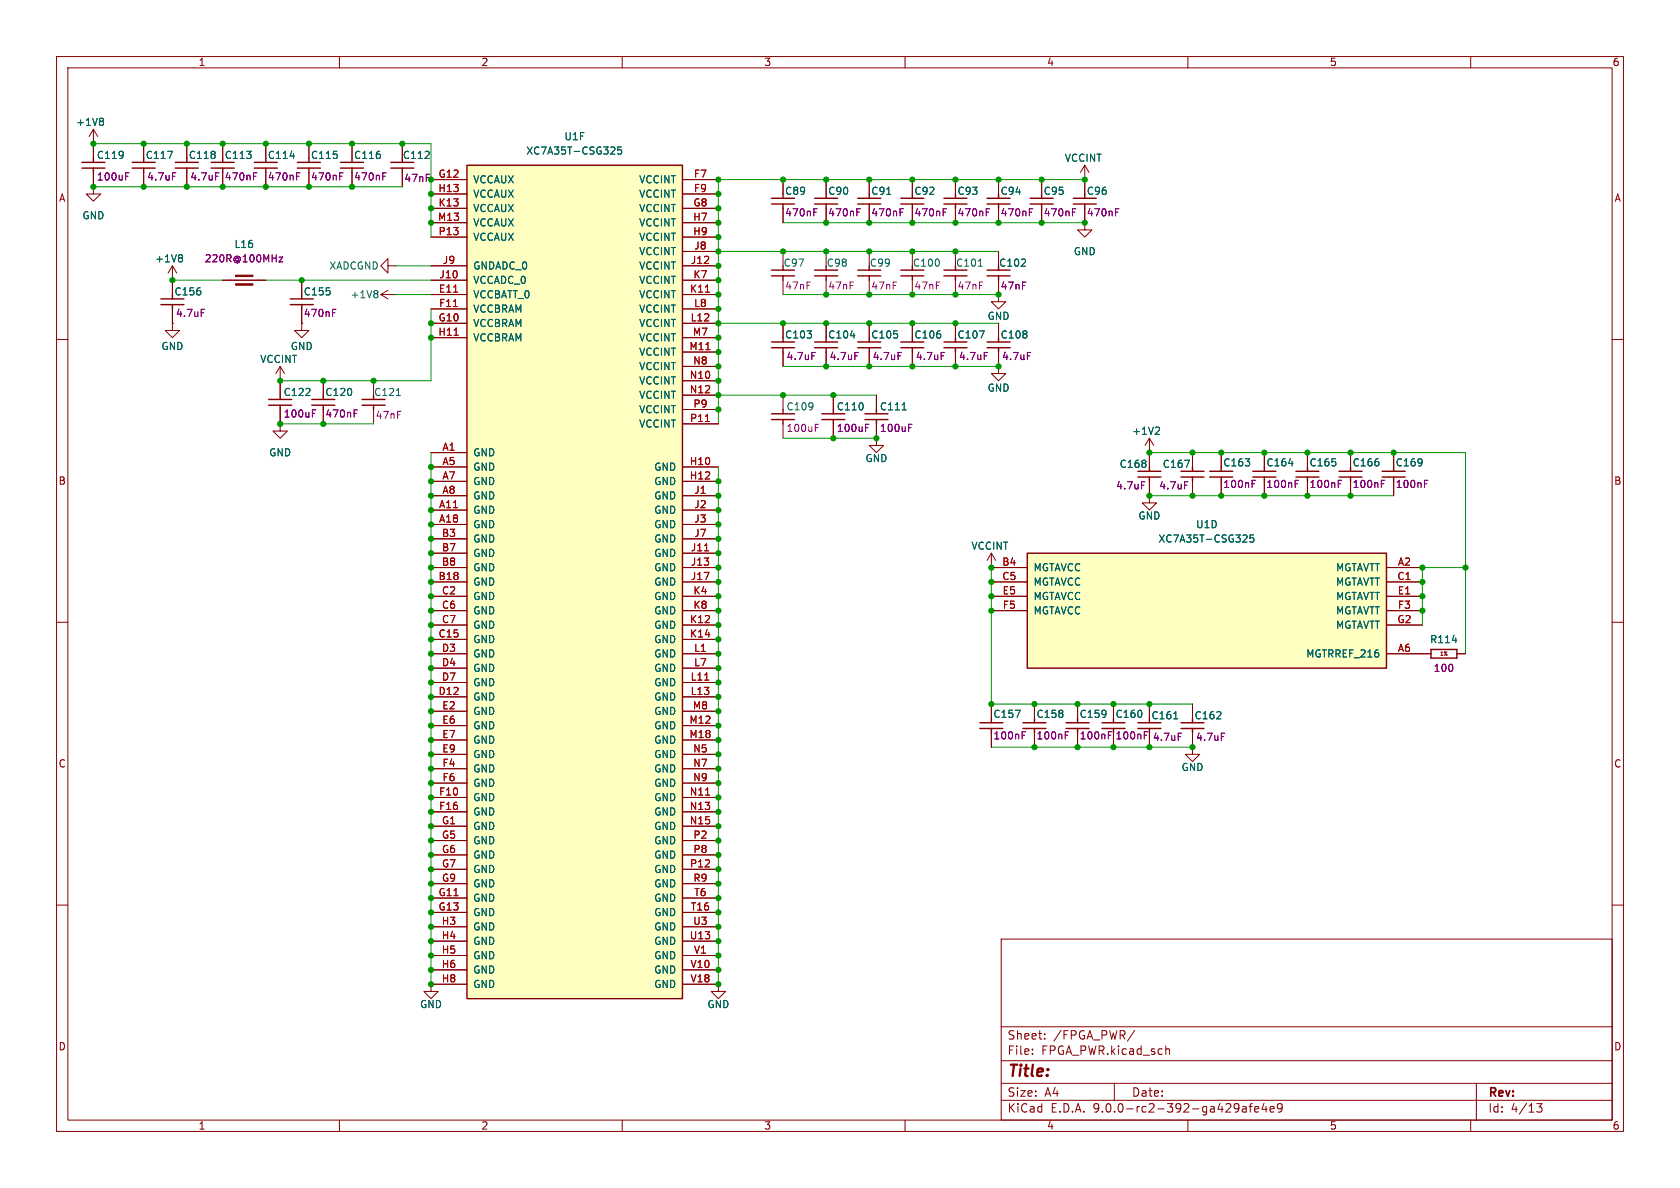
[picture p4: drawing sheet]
<svg xmlns="http://www.w3.org/2000/svg" width="297mm" height="210mm" viewBox="0 0 297 210" stroke-linecap="round" stroke-linejoin="round" font-family="sans-serif">
<defs><g id="words">
<text font-size="2.8" fill="#840000" x="178" y="190.9">Title:</text>
<g font-size="2.1" fill="#840000">
<text x="178" y="184">Sheet:</text>
<text x="186.2" y="184">/FPGA_PWR/</text>
<text x="178" y="186.7">File:</text>
<text x="184.1" y="186.7">FPGA_PWR.kicad_sch</text>
<text x="178" y="196.9">KiCad</text>
<text x="178" y="194.1">Size:</text>
<text x="184.7" y="194.1">A4</text>
<text x="185.7" y="196.9">E.D.A.</text>
<text x="193.3" y="196.9">9.0.0-rc2-392-ga429afe4e9</text>
<text x="200" y="194.1">Date:</text>
<text x="263" y="194.3">Rev:</text>
<text x="263" y="196.9">Id:</text>
<text x="267.1" y="196.9">4/13</text>
</g>
<g font-size="1.8" fill="#840000">
<text x="35" y="11.9">1</text>
<text x="85" y="11.9">2</text>
<text x="135" y="11.9">3</text>
<text x="185" y="11.9">4</text>
<text x="235" y="11.9">5</text>
<text x="285" y="11.9">6</text>
<text x="10.3" y="35.9">A</text>
<text x="285.3" y="35.9">A</text>
<text x="10.3" y="85.9">B</text>
<text x="285.3" y="85.9">B</text>
<text x="10.3" y="135.9">C</text>
<text x="285.3" y="135.9">C</text>
<text x="10.3" y="185.9">D</text>
<text x="285.3" y="185.9">D</text>
<text x="35" y="199.9">1</text>
<text x="85" y="199.9">2</text>
<text x="135" y="199.9">3</text>
<text x="185" y="199.9">4</text>
<text x="235" y="199.9">5</text>
<text x="285" y="199.9">6</text>
</g>
<g font-size="1.8" fill="#006464">
<text x="13.4" y="22.5">+1V8</text>
<text x="17" y="28.3">C119</text>
<text x="25.7" y="28.3">C117</text>
<text x="33.3" y="28.3">C118</text>
<text x="39.6" y="28.3">C113</text>
<text x="47.3" y="28.3">C114</text>
<text x="54.9" y="28.3">C115</text>
<text x="62.5" y="28.3">C116</text>
<text x="71.1" y="28.3">C112</text>
<text x="92.9" y="27.5">XC7A35T-CSG325</text>
<text x="99.7" y="25">U1F</text>
<text x="188.1" y="28.8">VCCINT</text>
<text x="83.6" y="32.6">VCCAUX</text>
<text x="83.6" y="35.2">VCCAUX</text>
<text x="112.9" y="32.6">VCCINT</text>
<text x="112.9" y="35.2">VCCINT</text>
<text x="138.7" y="34.6">C89</text>
<text x="146.3" y="34.6">C90</text>
<text x="153.9" y="34.6">C91</text>
<text x="161.6" y="34.6">C92</text>
<text x="169.2" y="34.6">C93</text>
<text x="176.8" y="34.6">C94</text>
<text x="184.4" y="34.6">C95</text>
<text x="192" y="34.6">C96</text>
<text x="14.5" y="39">GND</text>
<text x="83.6" y="37.7">VCCAUX</text>
<text x="83.6" y="40.2">VCCAUX</text>
<text x="112.9" y="37.7">VCCINT</text>
<text x="112.9" y="40.2">VCCINT</text>
<text x="27.3" y="46.6">+1V8</text>
<text x="41.4" y="44">L16</text>
<text x="58.1" y="47.9">XADCGND</text>
<text x="83.6" y="42.8">VCCAUX</text>
<text x="83.6" y="47.9">GNDADC_0</text>
<text x="112.9" y="42.8">VCCINT</text>
<text x="112.9" y="45.3">VCCINT</text>
<text x="112.9" y="47.9">VCCINT</text>
<text x="138.4" y="47.3">C97</text>
<text x="146.1" y="47.3">C98</text>
<text x="153.7" y="47.3">C99</text>
<text x="161.3" y="47.3">C100</text>
<text x="168.9" y="47.3">C101</text>
<text x="176.5" y="47.3">C102</text>
<text x="189.7" y="45.3">GND</text>
<text x="30.7" y="52.4">C156</text>
<text x="53.6" y="52.4">C155</text>
<text x="61.9" y="52.9">+1V8</text>
<text x="83.6" y="50.4">VCCADC_0</text>
<text x="83.6" y="52.9">VCCBATT_0</text>
<text x="112.9" y="50.4">VCCINT</text>
<text x="112.9" y="52.9">VCCINT</text>
<text x="83.6" y="55.5">VCCBRAM</text>
<text x="83.6" y="58">VCCBRAM</text>
<text x="112.9" y="55.5">VCCINT</text>
<text x="112.9" y="58">VCCINT</text>
<text x="174.5" y="56.7">GND</text>
<text x="28.4" y="62.1">GND</text>
<text x="45.9" y="64.4">VCCINT</text>
<text x="51.3" y="62.1">GND</text>
<text x="83.6" y="60.6">VCCBRAM</text>
<text x="112.9" y="60.6">VCCINT</text>
<text x="112.9" y="63.1">VCCINT</text>
<text x="112.9" y="65.6">VCCINT</text>
<text x="138.7" y="60">C103</text>
<text x="146.3" y="60">C104</text>
<text x="153.9" y="60">C105</text>
<text x="161.6" y="60">C106</text>
<text x="169.2" y="60">C107</text>
<text x="176.8" y="60">C108</text>
<text x="50" y="70.2">C122</text>
<text x="57.4" y="70.2">C120</text>
<text x="66" y="70.2">C121</text>
<text x="112.9" y="68.2">VCCINT</text>
<text x="112.9" y="70.7">VCCINT</text>
<text x="174.5" y="69.4">GND</text>
<text x="112.9" y="73.3">VCCINT</text>
<text x="112.9" y="75.8">VCCINT</text>
<text x="138.9" y="72.7">C109</text>
<text x="147.8" y="72.7">C110</text>
<text x="155.5" y="72.7">C111</text>
<text x="200.1" y="77.1">+1V2</text>
<text x="47.5" y="80.9">GND</text>
<text x="83.6" y="80.9">GND</text>
<text x="83.6" y="83.4">GND</text>
<text x="115.6" y="83.4">GND</text>
<text x="152.9" y="81.9">GND</text>
<text x="197.8" y="82.9">C168</text>
<text x="205.5" y="82.9">C167</text>
<text x="216.2" y="82.7">C163</text>
<text x="223.8" y="82.7">C164</text>
<text x="231.4" y="82.7">C165</text>
<text x="239" y="82.7">C166</text>
<text x="246.6" y="82.7">C169</text>
<text x="83.6" y="86">GND</text>
<text x="83.6" y="88.5">GND</text>
<text x="115.6" y="86">GND</text>
<text x="115.6" y="88.5">GND</text>
<text x="83.6" y="91">GND</text>
<text x="83.6" y="93.6">GND</text>
<text x="115.6" y="91">GND</text>
<text x="115.6" y="93.6">GND</text>
<text x="201.2" y="92">GND</text>
<text x="211.4" y="93.6">U1D</text>
<text x="83.6" y="96.1">GND</text>
<text x="83.6" y="98.7">GND</text>
<text x="83.6" y="101.2">GND</text>
<text x="115.6" y="96.1">GND</text>
<text x="115.6" y="98.7">GND</text>
<text x="115.6" y="101.2">GND</text>
<text x="171.6" y="97.4">VCCINT</text>
<text x="182.6" y="101.2">MGTAVCC</text>
<text x="204.7" y="96.1">XC7A35T-CSG325</text>
<text x="236.1" y="101.2">MGTAVTT</text>
<text x="83.6" y="103.7">GND</text>
<text x="83.6" y="106.3">GND</text>
<text x="115.6" y="103.7">GND</text>
<text x="115.6" y="106.3">GND</text>
<text x="182.6" y="103.7">MGTAVCC</text>
<text x="182.6" y="106.3">MGTAVCC</text>
<text x="236.1" y="103.7">MGTAVTT</text>
<text x="236.1" y="106.3">MGTAVTT</text>
<text x="83.6" y="108.8">GND</text>
<text x="83.6" y="111.4">GND</text>
<text x="83.6" y="113.9">GND</text>
<text x="115.6" y="108.8">GND</text>
<text x="115.6" y="111.4">GND</text>
<text x="115.6" y="113.9">GND</text>
<text x="182.6" y="108.8">MGTAVCC</text>
<text x="236.1" y="108.8">MGTAVTT</text>
<text x="236.1" y="111.4">MGTAVTT</text>
<text x="252.7" y="113.9">R114</text>
<text x="83.6" y="116.4">GND</text>
<text x="83.6" y="119">GND</text>
<text x="115.6" y="116.4">GND</text>
<text x="115.6" y="119">GND</text>
<text x="230.8" y="116.4">MGTRREF_216</text>
<text x="83.6" y="121.5">GND</text>
<text x="83.6" y="124.1">GND</text>
<text x="115.6" y="121.5">GND</text>
<text x="115.6" y="124.1">GND</text>
<text x="83.6" y="126.6">GND</text>
<text x="83.6" y="129.1">GND</text>
<text x="83.6" y="131.7">GND</text>
<text x="115.6" y="126.6">GND</text>
<text x="115.6" y="129.1">GND</text>
<text x="115.6" y="131.7">GND</text>
<text x="175.5" y="127.1">C157</text>
<text x="183.1" y="127.1">C158</text>
<text x="190.8" y="127.1">C159</text>
<text x="197.1" y="127.1">C160</text>
<text x="203.5" y="127.4">C161</text>
<text x="211.1" y="127.4">C162</text>
<text x="83.6" y="134.2">GND</text>
<text x="83.6" y="136.8">GND</text>
<text x="115.6" y="134.2">GND</text>
<text x="115.6" y="136.8">GND</text>
<text x="208.8" y="136.5">GND</text>
<text x="83.6" y="139.3">GND</text>
<text x="83.6" y="141.8">GND</text>
<text x="115.6" y="139.3">GND</text>
<text x="115.6" y="141.8">GND</text>
<text x="83.6" y="144.4">GND</text>
<text x="83.6" y="146.9">GND</text>
<text x="83.6" y="149.5">GND</text>
<text x="115.6" y="144.4">GND</text>
<text x="115.6" y="146.9">GND</text>
<text x="115.6" y="149.5">GND</text>
<text x="83.6" y="152">GND</text>
<text x="83.6" y="154.5">GND</text>
<text x="115.6" y="152">GND</text>
<text x="115.6" y="154.5">GND</text>
<text x="83.6" y="157.1">GND</text>
<text x="83.6" y="159.6">GND</text>
<text x="115.6" y="157.1">GND</text>
<text x="115.6" y="159.6">GND</text>
<text x="83.6" y="162.2">GND</text>
<text x="83.6" y="164.7">GND</text>
<text x="83.6" y="167.2">GND</text>
<text x="115.6" y="162.2">GND</text>
<text x="115.6" y="164.7">GND</text>
<text x="115.6" y="167.2">GND</text>
<text x="83.6" y="169.8">GND</text>
<text x="83.6" y="172.3">GND</text>
<text x="115.6" y="169.8">GND</text>
<text x="115.6" y="172.3">GND</text>
<text x="74.2" y="178.4">GND</text>
<text x="83.6" y="174.9">GND</text>
<text x="115.6" y="174.9">GND</text>
<text x="125" y="178.4">GND</text>
</g>
<g font-size="1.8" fill="#840084">
<text x="17" y="32.1">100uF</text>
<text x="25.9" y="32.1">4.7uF</text>
<text x="33.5" y="32.1">4.7uF</text>
<text x="39.6" y="32.1">470nF</text>
<text x="47.3" y="32.1">470nF</text>
<text x="54.9" y="32.1">470nF</text>
<text x="62.5" y="32.1">470nF</text>
<text x="71.4" y="32.4">47nF</text>
<text x="138.7" y="38.5">470nF</text>
<text x="146.3" y="38.5">470nF</text>
<text x="153.9" y="38.5">470nF</text>
<text x="161.6" y="38.5">470nF</text>
<text x="169.2" y="38.5">470nF</text>
<text x="176.8" y="38.5">470nF</text>
<text x="184.4" y="38.5">470nF</text>
<text x="192" y="38.5">470nF</text>
<text x="36.1" y="46.6">220R@100MHz</text>
<text x="138.7" y="51.4">47nF</text>
<text x="146.3" y="51.4">47nF</text>
<text x="153.9" y="51.4">47nF</text>
<text x="161.6" y="51.4">47nF</text>
<text x="169.2" y="51.4">47nF</text>
<text x="176.8" y="51.4">47nF</text>
<text x="31" y="56.2">4.7uF</text>
<text x="53.6" y="56.2">470nF</text>
<text x="138.9" y="63.9">4.7uF</text>
<text x="146.6" y="63.9">4.7uF</text>
<text x="154.2" y="63.9">4.7uF</text>
<text x="161.8" y="63.9">4.7uF</text>
<text x="169.4" y="63.9">4.7uF</text>
<text x="177" y="63.9">4.7uF</text>
<text x="50" y="74">100uF</text>
<text x="57.4" y="74">470nF</text>
<text x="66.3" y="74.3">47nF</text>
<text x="138.9" y="76.6">100uF</text>
<text x="147.8" y="76.6">100uF</text>
<text x="155.5" y="76.6">100uF</text>
<text x="197.2" y="86.7">4.7uF</text>
<text x="204.8" y="86.7">4.7uF</text>
<text x="216.2" y="86.5">100nF</text>
<text x="223.8" y="86.5">100nF</text>
<text x="231.4" y="86.5">100nF</text>
<text x="239" y="86.5">100nF</text>
<text x="246.6" y="86.5">100nF</text>
<text x="253.4" y="119">100</text>
<text x="175.5" y="130.9">100nF</text>
<text x="183.1" y="130.9">100nF</text>
<text x="190.8" y="130.9">100nF</text>
<text x="197.1" y="130.9">100nF</text>
<text x="203.7" y="131.2">4.7uF</text>
<text x="211.3" y="131.2">4.7uF</text>
</g>
<g font-size="1.8" fill="#a90000">
<text x="77.4" y="34">H13</text>
<text x="77.4" y="31.5">G12</text>
<text x="122.6" y="31.5">F7</text>
<text x="122.6" y="34">F9</text>
<text x="77.3" y="39.1">M13</text>
<text x="77.4" y="36.6">K13</text>
<text x="77.4" y="41.7">P13</text>
<text x="122.5" y="39.1">H7</text>
<text x="122.5" y="41.7">H9</text>
<text x="122.5" y="36.6">G8</text>
<text x="78.2" y="46.7">J9</text>
<text x="122" y="46.7">J12</text>
<text x="122.6" y="44.2">J8</text>
<text x="77.5" y="51.8">E11</text>
<text x="77.6" y="49.3">J10</text>
<text x="121.9" y="51.8">K11</text>
<text x="122.5" y="49.3">K7</text>
<text x="77.4" y="59.4">H11</text>
<text x="77.4" y="56.9">G10</text>
<text x="77.5" y="54.4">F11</text>
<text x="122" y="56.9">L12</text>
<text x="122.4" y="59.4">M7</text>
<text x="122.6" y="54.4">L8</text>
<text x="121.8" y="62">M11</text>
<text x="122.5" y="64.5">N8</text>
<text x="121.8" y="67.1">N10</text>
<text x="121.8" y="69.6">N12</text>
<text x="121.9" y="74.7">P11</text>
<text x="122.5" y="72.1">P9</text>
<text x="78.1" y="79.8">A1</text>
<text x="78.1" y="82.3">A5</text>
<text x="121.8" y="82.3">H10</text>
<text x="77.5" y="89.9">A11</text>
<text x="78.1" y="84.8">A7</text>
<text x="78.1" y="87.4">A8</text>
<text x="121.8" y="84.8">H12</text>
<text x="122.6" y="87.4">J1</text>
<text x="122.6" y="89.9">J2</text>
<text x="77.5" y="92.5">A18</text>
<text x="78" y="95">B3</text>
<text x="122.6" y="92.5">J3</text>
<text x="122.6" y="95">J7</text>
<text x="78" y="97.5">B7</text>
<text x="78" y="100.1">B8</text>
<text x="122" y="97.5">J11</text>
<text x="122" y="100.1">J13</text>
<text x="177.1" y="100.1">B4</text>
<text x="247" y="100.1">A2</text>
<text x="77.4" y="102.6">B18</text>
<text x="78" y="105.2">C2</text>
<text x="78" y="107.7">C6</text>
<text x="122" y="102.6">J17</text>
<text x="122.5" y="105.2">K4</text>
<text x="122.5" y="107.7">K8</text>
<text x="177.1" y="102.6">C5</text>
<text x="177.2" y="105.2">E5</text>
<text x="177.2" y="107.7">F5</text>
<text x="246.9" y="102.6">C1</text>
<text x="247" y="105.2">E1</text>
<text x="247" y="107.7">F3</text>
<text x="77.4" y="112.8">C15</text>
<text x="78" y="110.2">C7</text>
<text x="121.9" y="110.2">K12</text>
<text x="121.9" y="112.8">K14</text>
<text x="246.9" y="110.2">G2</text>
<text x="78" y="115.3">D3</text>
<text x="78" y="117.9">D4</text>
<text x="122.6" y="115.3">L1</text>
<text x="122.6" y="117.9">L7</text>
<text x="247" y="115.3">A6</text>
<text x="77.4" y="122.9">D12</text>
<text x="78" y="120.4">D7</text>
<text x="78.1" y="125.5">E2</text>
<text x="122" y="120.4">L11</text>
<text x="122" y="122.9">L13</text>
<text x="122.4" y="125.5">M8</text>
<text x="78.1" y="128">E6</text>
<text x="78.1" y="130.6">E7</text>
<text x="121.8" y="128">M12</text>
<text x="121.8" y="130.6">M18</text>
<text x="78.1" y="133.1">E9</text>
<text x="78.1" y="135.6">F4</text>
<text x="122.5" y="133.1">N5</text>
<text x="122.5" y="135.6">N7</text>
<text x="77.5" y="140.7">F10</text>
<text x="77.5" y="143.3">F16</text>
<text x="78.1" y="138.2">F6</text>
<text x="121.8" y="140.7">N11</text>
<text x="121.8" y="143.3">N13</text>
<text x="122.5" y="138.2">N9</text>
<text x="78" y="145.8">G1</text>
<text x="78" y="148.3">G5</text>
<text x="121.8" y="145.8">N15</text>
<text x="122.5" y="148.3">P2</text>
<text x="78" y="150.9">G6</text>
<text x="78" y="153.4">G7</text>
<text x="78" y="156">G9</text>
<text x="121.9" y="153.4">P12</text>
<text x="122.5" y="150.9">P8</text>
<text x="122.5" y="156">R9</text>
<text x="77.4" y="158.5">G11</text>
<text x="77.4" y="161">G13</text>
<text x="122" y="161">T16</text>
<text x="122.6" y="158.5">T6</text>
<text x="78" y="163.6">H3</text>
<text x="78" y="166.1">H4</text>
<text x="121.8" y="166.1">U13</text>
<text x="122.5" y="163.6">U3</text>
<text x="78" y="168.7">H5</text>
<text x="78" y="171.2">H6</text>
<text x="78" y="173.7">H8</text>
<text x="122" y="171.2">V10</text>
<text x="122" y="173.7">V18</text>
<text x="122.6" y="168.7">V1</text>
</g>
<text font-size=".9" fill="#840000" x="254.4" y="116.1">1%</text>
</g></defs>
<g fill="none" stroke="#840000" stroke-width=".18">
<path d="M10 10h277v190h-277zM12 12h273v186h-273zM60 10v2M110 10v2M160 10v2M210 10v2M260 10v2M153.7 31.8v2.5M153.7 36.8v2.6M161.3 31.8v2.5M161.3 36.8v2.6M153.7 44.5v2.5"/>
<path d="M153.7 49.5v2.6M161.3 44.5v2.5M161.3 49.5v2.6M168.9 44.5v2.5M168.9 49.5v2.6M176.5 52.1v1.2h1.3l-1.3 1.3-1.2-1.3h1.2M176.5 52.1h.1M176.5 44.5v2.5M176.5 49.5v2.6M10 60h2M285 60h2M203.2 87.6v1.3h1.3l-1.3 1.3-1.3-1.3h1.3"/>
<path d="M203.2 87.6h.1M203.2 80v2.6M203.2 85.1v2.5M215.9 80v2.6M215.9 85.1v2.5M10 110h2M285 110h2M10 160h2M177 166h108v32h-108zM285 160h2M60 198v2M110 198v2"/>
<path d="M160 198v2M177 194.5h108M177 191.5h108M177 187.5h108M177 181.5h108M182.5 186.3v.1M182.5 185.5v.1M184.7 183.6v.1M184.7 182.8v.1M197 191.5v3M200.6 182.1l-1.3 2M206.2 185.5h.5v.9"/>
<path d="M210 198v2M219.7 195.7h.5l.1 .9M220.3 196h-.5a.29 .29 0 0 0-.2 .3 .29 .29 0 0 0 .2 .3l.5-.1M220.8 195.6h.6M221.4 195.1l-.4 .2v1.3M221.8 196.1l.7-.1v-.3l-.5-.1-.2 .2 .1 .7h.6M223.5 195l-.4 1.1h.9M223.8 195.6v1M224.5 196.1l.7-.1v-.3l-.5-.1-.2 .2 .1 .7h.6M226.7 195.7l-.3 .3h-.3l-.3-.3 .2-.5 .4-.1 .2 .1a.99 .99 0 0 1-.4 1.4h-.2M260 198v2M261 191.5v6.5"/>
<path d="M271.7 195.1h.9l-.5 .6 .4 .1v.7l-.2 .1-.6-.1"/>
</g>
<g fill="none" stroke="#840000" stroke-width=".25">
<path d="M151.6 36.1h4.1M151.6 35.1h4.1M153.7 36.1v.7M159.3 36.1h4M159.3 35.1h4M161.3 36.1v.7M151.6 48.8h4.1M151.6 47.8h4.1M153.7 48.8v.7M159.3 48.8h4M159.3 47.8h4M161.3 48.8v.7"/>
<path d="M166.9 48.8h4M166.9 47.8h4M168.9 48.8v.7M174.5 48.8h4.1M174.5 47.8h4.1M176.5 48.8v.7M201.2 84.3h4M201.2 83.3h4M203.2 82.6v.7M203.2 84.3v.8M213.9 84.3h4M213.9 83.3h4"/>
<path d="M215.9 82.6v.7M215.9 84.3v.8"/>
</g>
<path d="M156.8 34.4h.7M173 47.1h.7" fill="none" stroke="#006464" stroke-width=".18"/>
<path d="M159.1 37.5h.4M159.1 36.9h.6M166.7 37.5h.5M166.7 36.9h.6M201.8 85.2h.6M221.3 85.5h.5M221.3 84.9h.6" fill="none" stroke="#840084" stroke-width=".18"/>
<path d="M181.6 97.8h63.5v20.3h-63.5z" fill="#ffffc2"/>
<g fill="none" stroke="#840000" stroke-width=".25">
<path d="M14.5 29.7h4M14.5 28.7h4M16.5 29.7v.8M23.4 29.7h4M23.4 28.7h4M25.4 29.7v.8M31 29.7h4.1M31 28.7h4.1M33 29.7v.8M37.3 29.7h4.1M37.3 28.7h4.1M39.4 29.7v.8"/>
<path d="M45 29.7h4M45 28.7h4M47 29.7v.8M60.2 29.7h4.1M60.2 28.7h4.1M62.2 29.7v.8M136.4 36.1h4.1M136.4 35.1h4.1M138.4 36.1v.7M144 36.1h4.1M144 35.1h4.1M146 36.1v.7"/>
<path d="M166.9 36.1h4M166.9 35.1h4M168.9 36.1v.7M174.5 36.1h4.1M174.5 35.1h4.1M176.5 36.1v.7M182.1 36.1h4.1M182.1 35.1h4.1M184.1 36.1v.7M189.7 36.1h4.1M189.7 35.1h4.1M191.8 36.1v.7"/>
<path d="M28.4 53.8h4.1M28.4 52.8h4.1M30.5 53.8v.8M40.6 49.5h5.1M136.4 48.8h4.1M136.4 47.8h4.1M138.4 48.8v.7M144 48.8h4.1M144 47.8h4.1M146 48.8v.7M136.4 74.2h4.1M136.4 73.2h4.1"/>
<path d="M136.4 61.5h4.1M136.4 60.5h4.1M138.4 61.5v.7M138.4 74.2v.7M144 61.5h4.1M144 60.5h4.1M145.3 74.2h4.1M145.3 73.2h4.1M146 61.5v.7M147.3 74.2v.7M151.6 61.5h4.1M151.6 60.5h4.1"/>
<path d="M152.9 74.2h4.1M152.9 73.2h4.1M153.7 61.5v.7M154.9 74.2v.7M159.3 61.5h4M159.3 60.5h4M161.3 61.5v.7M166.9 61.5h4M166.9 60.5h4M168.9 61.5v.7M174.5 61.5h4.1M174.5 60.5h4.1"/>
<path d="M176.5 61.5v.7M181.6 97.8h63.5v20.3h-63.5zM208.8 84.3h4.1M208.8 83.3h4.1M210.8 82.6v.7M210.8 84.3v.8M221.5 84.3h4.1M221.5 83.3h4.1M223.5 82.6v.7M223.5 84.3v.8M229.1 84.3h4.1M229.1 83.3h4.1"/>
<path d="M231.1 82.6v.7M231.1 84.3v.8M236.7 84.3h4.1M236.7 83.3h4.1M238.8 82.6v.7M238.8 84.3v.8M244.3 84.3h4.1M244.3 83.3h4.1M246.4 82.6v.7M246.4 84.3v.8M253 114.8h4.6v1.5h-4.6zM173.2 128.8h4.1"/>
<path d="M173.2 127.8h4.1M175.3 127v.8M175.3 128.8v.7M180.8 128.8h4.1M180.8 127.8h4.1M182.9 127v.8M182.9 128.8v.7M188.5 128.8h4M188.5 127.8h4M190.5 127v.8M190.5 128.8v.7M194.8 128.8h4.1"/>
<path d="M194.8 127.8h4.1M196.8 127v.8M196.8 128.8v.7M201.2 128.8h4M201.2 127.8h4M203.2 128.8v.7M208.8 128.8h4.1M208.8 127.8h4.1M210.8 128.8v.7"/>
</g>
<g fill="none" stroke="#840000" stroke-width=".18">
<path d="M16.5 33v1.3h1.3l-1.3 1.3-1.3-1.3h1.3M16.5 33h.1M16.5 25.4h.1M16.5 22.9v5M16.5 30.5v2.5M16.5 22.9l-.8 1.2M16.5 22.9l.8 1.2M25.4 25.4v2.5M25.4 30.5v2.5M33 25.4v2.5M33 30.5v2.5M39.4 25.4v2.5"/>
<path d="M39.4 30.5v2.5M47 25.4v2.5M47 30.5v2.5M62.2 25.4v2.5M62.2 30.5v2.5M138.4 31.8v2.5M138.4 36.8v2.6M146 31.8v2.5M146 36.8v2.6M168.9 31.8v2.5M168.9 36.8v2.6M176.5 31.8v2.5"/>
<path d="M176.5 36.8v2.6M184.1 31.8v2.5M184.1 36.8v2.6M191.8 39.4v1.2h1.2l-1.2 1.3-1.3-1.3h1.3M191.8 39.4h.1M191.8 31.8h.1M191.8 29.2v5.1M191.8 36.8v2.6M191.8 29.2l-.8 1.3M191.8 29.2l.7 1.3M30.5 57.2v1.2h1.2l-1.2 1.3-1.3-1.3h1.3M30.5 57.2h.1"/>
<path d="M30.5 49.5h.1M30.5 47v5.1M30.5 54.6v2.6M30.5 47l-.8 1.3M30.5 47l.7 1.3M39.4 49.5h1.2M45.7 49.5h1.3M138.4 44.5v2.5M138.4 49.5v2.6M138.4 57.2v2.5M146 44.5v2.5M146 49.5v2.6"/>
<path d="M146 57.2v2.5M153.7 57.2v2.5M161.3 57.2v2.5M168.9 57.2v2.5M176.5 57.2v2.5M138.4 62.2v2.6M138.4 69.9v2.5M138.4 74.9v2.6M146 62.2v2.6M147.3 69.9v2.5M147.3 74.9v2.6M153.7 62.2v2.6"/>
<path d="M154.9 77.5v1.2h1.3l-1.3 1.3-1.2-1.3h1.2M154.9 77.5h.1M154.9 69.9v2.5M154.9 74.9v2.6M161.3 62.2v2.6M168.9 62.2v2.6M176.5 64.8v1.2h1.3l-1.3 1.3-1.2-1.3h1.2M176.5 64.8h.1M176.5 62.2v2.6M203.2 77.5v2.5M203.2 77.5l-.8 1.2M203.2 77.5l.8 1.2"/>
<path d="M175.3 97.8l-.8 1.3M175.3 97.8l.7 1.3M175.3 97.8v2.5M203.2 80h.1M210.8 80v2.6M210.8 85.1v2.5M223.5 80v2.6M223.5 85.1v2.5M231.1 80v2.6M231.1 85.1v2.5M238.8 80v2.6M238.8 85.1v2.5"/>
<path d="M246.4 80v2.6M246.4 85.1v2.5M175.3 100.3h.1M175.3 100.3h6.3M175.3 102.9h6.3M175.3 105.4h6.3M175.3 108h6.3M245.1 100.3h6.4M245.1 102.9h6.4M245.1 105.4h6.4M245.1 108h6.4M245.1 110.5h6.4"/>
<path d="M245.1 115.6h7.9M257.6 115.6h1.5M175.3 124.5v2.5M175.3 129.5v2.6M182.9 124.5v2.5M182.9 129.5v2.6M190.5 124.5v2.5M190.5 129.5v2.6M196.8 124.5v2.5M196.8 129.5v2.6M203.2 124.5v2.5M203.2 129.5v2.6"/>
<path d="M210.8 132.1v1.3h1.3l-1.3 1.2-1.3-1.2h1.3M210.8 132.1h.1M210.8 124.5v2.5M210.8 129.5v2.6M127 174v1.3h1.3l-1.3 1.2-1.3-1.2h1.3M127 174h.1"/>
</g>
<g fill="none" stroke="#006464" stroke-width=".18">
<path d="M18.1 20.9l.2 .2-.2 .3 .2 .3v.2l-.2 .3M29.6 26.7h.9l-.6 1.3M51.3 27.6h.8M32 45l.3 .3-.3 .3 .3 .2v.3l-.3 .2M150.3 59.3h.8M173.1 58.5h.9l-.6 1.3M159.5 72.5h.7M204.7 75.5l.3 .3-.1 .3-.7 .7h.8M209.4 81.4h.9l-.6 1.2M220.2 94.6l.3 .2-.1 .3-.7 .7h.8M221.6 94.6h-.6l-.1 .6 .2-.2 .5 .1 .1 .2-.1 .4-.2 .1-.5-.1M227.8 81.9h.8"/>
<path d="M256.8 113.2h.7M179.5 125.5h.8l-.5 1.3M207.5 127.1h.7"/>
</g>
<g fill="none" stroke="#840084" stroke-width=".18">
<path d="M22.2 31.2h.4M22.2 30.6h.6M30.5 30.6h.6M38.1 30.6h.6M44.8 31.2h.4M44.8 30.6h.6M52.4 31.2h.5M52.4 30.6h.6M67.7 31.2h.4M67.7 30.6h.6M143.9 37.5h.4M143.9 36.9h.6"/>
<path d="M151.5 37.5h.4M151.5 36.9h.6M174.4 37.5h.4M174.4 36.9h.6M182 37.5h.4M182 36.9h.6M189.6 37.5h.4M189.6 36.9h.6M197.2 37.5h.4M197.2 36.9h.6M35.6 54.7h.6M49.3 45.5h.7l-.7 .8h.7"/>
<path d="M143.5 62.3h.6M144.1 75.6h.5M144.1 75h.6M151.1 62.3h.6M153 75.6h.4M153 75h.6M158.8 62.3h.6M160.6 75.6h.5M160.6 75h.6M166.4 62.3h.6M174 62.3h.6M181.6 62.3h.6"/>
<path d="M209.4 85.2h.6M229 85.5h.4M229 84.9h.6M236.6 85.5h.4M236.6 84.9h.6M244.2 85.5h.4M244.2 84.9h.6M251.8 85.5h.4M251.8 84.9h.6M180.7 130h.4M180.7 129.4h.6M188.3 130h.4"/>
<path d="M188.3 129.4h.6M195.9 130h.5M195.9 129.4h.6M202.3 130h.4M202.3 129.4h.6M208.3 129.6h.6M215.9 129.6h.6"/>
</g>
<g fill="#840000" stroke="#840000" stroke-width=".18">
<path d="M41.7 48.6h3v.3h-3z"/>
<path d="M41.7 50.2h3v.2h-3z"/>
</g>
<path d="M82.5 29.2h38.1v147.3h-38.1z" fill="#ffffc2"/>
<g fill="none" stroke="#840000" stroke-width=".25">
<path d="M52.6 29.7h4M52.6 28.7h4M54.6 29.7v.8M69.1 29.7h4.1M69.1 28.7h4.1M71.1 29.7v.8M82.5 29.2h38.1v147.3h-38.1zM51.3 53.8h4.1M51.3 52.8h4.1M53.3 53.8v.8M47.5 71.6h4.1M47.5 70.6h4.1"/>
<path d="M49.5 71.6v.8M55.1 71.6h4.1M55.1 70.6h4.1M57.1 71.6v.8M64 71.6h4.1M64 70.6h4.1M66 71.6v.8"/>
</g>
<g fill="none" stroke="#840000" stroke-width=".18">
<path d="M16.5 33h.1M16.5 25.4h.1M16.5 25.4v2.5M16.5 30.5v2.5M25.4 25.4v2.5M25.4 30.5v2.5M33 25.4v2.5M33 30.5v2.5M39.4 25.4v2.5M39.4 30.5v2.5M47 25.4v2.5M47 30.5v2.5"/>
<path d="M54.6 25.4v2.5M54.6 30.5v2.5M62.2 25.4v2.5M62.2 30.5v2.5M71.1 25.4v2.5M71.1 30.5v2.5M76.2 31.8h6.3M76.2 34.3h6.3M76.2 36.8h6.3M76.2 39.4h6.3M120.6 31.8h6.4M120.6 34.3h6.4"/>
<path d="M120.6 36.8h6.4M120.6 39.4h6.4M138.4 31.8v2.5M138.4 36.8v2.6M146 31.8v2.5M146 36.8v2.6M153.7 31.8v2.5M153.7 36.8v2.6M161.3 31.8v2.5M161.3 36.8v2.6M168.9 31.8v2.5M168.9 36.8v2.6"/>
<path d="M176.5 31.8v2.5M176.5 36.8v2.6M184.1 31.8v2.5M184.1 36.8v2.6M191.8 39.4h.1M191.8 31.8h.1M191.8 31.8v2.5M191.8 36.8v2.6M30.5 57.2h.1M30.5 49.5h.1M30.5 49.5v2.6M30.5 54.6v2.6"/>
<path d="M39.4 49.5h1.2M45.7 49.5h1.3M53.3 57.2v1.2h1.3l-1.3 1.3-1.2-1.3h1.2M53.3 57.2h.1M53.3 49.5v2.6M53.3 54.6v2.6M67.3 52.1h2.5M67.3 52.1l1.3 .7M68.6 47v-1.3l-1.3 1.3 1.3 1.3v-1.3h1.2M68.6 51.3l-1.3 .8M69.8 52.1h.1M69.8 47h.1"/>
<path d="M76.2 41.9h6.3M76.2 47h6.3M76.2 49.5h6.3M76.2 52.1h6.3M76.2 54.6h6.3M76.2 57.2h6.3M76.2 59.7h6.3M120.6 41.9h6.4M120.6 47h6.4M120.6 49.5h6.4M120.6 52.1h6.4M120.6 54.6h6.4"/>
<path d="M120.6 57.2h6.4M120.6 59.7h6.4M120.6 44.5h6.4M138.4 57.2v2.5M146 57.2v2.5M153.7 57.2v2.5M161.3 57.2v2.5M168.9 57.2v2.5M176.5 52.1h.1M176.5 44.5v2.5M176.5 49.5v2.6M176.5 57.2v2.5"/>
<path d="M49.5 67.3h.1M49.5 74.9v1.3h1.3l-1.3 1.3-1.2-1.3h1.2M49.5 74.9h.1M49.5 64.8l-.7 1.2M49.5 64.8l.8 1.2M49.5 64.8v5.1M49.5 72.4v2.5M57.1 67.3v2.6M57.1 72.4v2.5M66 67.3v2.6M66 72.4v2.5M120.6 62.2h6.4"/>
<path d="M120.6 64.8h6.4M120.6 67.3h6.4M120.6 69.9h6.4M120.6 72.4h6.4M120.6 74.9h6.4M138.4 62.2v2.6M146 62.2v2.6M147.3 69.9v2.5M147.3 74.9v2.6M153.7 62.2v2.6M154.9 77.5h.1M154.9 69.9v2.5"/>
<path d="M154.9 74.9v2.6M161.3 62.2v2.6M168.9 62.2v2.6M176.5 64.8h.1M176.5 62.2v2.6M76.2 80h6.3M76.2 82.6h6.3M76.2 85.1h6.3M76.2 87.6h6.3M76.2 90.2h6.3M76.2 92.7h6.3M76.2 95.3h6.3"/>
<path d="M76.2 97.8h6.3M120.6 82.6h6.4M120.6 85.1h6.4M120.6 87.6h6.4M120.6 90.2h6.4M120.6 92.7h6.4M120.6 95.3h6.4M120.6 97.8h6.4M203.2 87.6h.1M203.2 80h.1M203.2 80v2.6M203.2 85.1v2.5"/>
<path d="M210.8 80v2.6M210.8 85.1v2.5M215.9 80v2.6M215.9 85.1v2.5M223.5 80v2.6M223.5 85.1v2.5M231.1 80v2.6M231.1 85.1v2.5M238.8 80v2.6M238.8 85.1v2.5M246.4 80v2.6M246.4 85.1v2.5"/>
<path d="M76.2 100.3h6.3M76.2 102.9h6.3M76.2 105.4h6.3M76.2 108h6.3M76.2 110.5h6.3M76.2 113h6.3M76.2 115.6h6.3M76.2 118.1h6.3M120.6 100.3h6.4M120.6 102.9h6.4M120.6 105.4h6.4M120.6 108h6.4"/>
<path d="M120.6 110.5h6.4M120.6 113h6.4M120.6 115.6h6.4M120.6 118.1h6.4M175.3 100.3h.1M175.3 100.3h6.3M175.3 102.9h6.3M175.3 105.4h6.3M175.3 108h6.3M245.1 100.3h6.4M245.1 102.9h6.4M245.1 105.4h6.4"/>
<path d="M245.1 108h6.4M245.1 110.5h6.4M245.1 115.6h7.9M257.6 115.6h1.5M76.2 120.7h6.3M76.2 123.2h6.3M76.2 125.7h6.3M76.2 128.3h6.3M76.2 130.8h6.3M76.2 133.4h6.3M76.2 135.9h6.3M76.2 138.4h6.3"/>
<path d="M120.6 120.7h6.4M120.6 123.2h6.4M120.6 125.7h6.4M120.6 128.3h6.4M120.6 130.8h6.4M120.6 133.4h6.4M120.6 135.9h6.4M120.6 138.4h6.4M175.3 124.5v2.5M175.3 129.5v2.6M182.9 124.5v2.5M182.9 129.5v2.6"/>
<path d="M190.5 124.5v2.5M190.5 129.5v2.6M196.8 124.5v2.5M196.8 129.5v2.6M203.2 124.5v2.5M203.2 129.5v2.6M210.8 132.1h.1M210.8 124.5v2.5M210.8 129.5v2.6M76.2 141h6.3M76.2 143.5h6.3M76.2 146.1h6.3"/>
<path d="M76.2 148.6h6.3M76.2 151.1h6.3M76.2 153.7h6.3M76.2 156.2h6.3M76.2 158.8h6.3M120.6 141h6.4M120.6 143.5h6.4M120.6 146.1h6.4M120.6 148.6h6.4M120.6 151.1h6.4M120.6 153.7h6.4M120.6 156.2h6.4"/>
<path d="M120.6 158.8h6.4M76.2 174v1.3h1.3l-1.3 1.2-1.3-1.2h1.3M76.2 174h.1M76.2 161.3h6.3M76.2 163.8h6.3M76.2 166.4h6.3M76.2 168.9h6.3M76.2 171.5h6.3M76.2 174h6.3M120.6 161.3h6.4M120.6 163.8h6.4M120.6 166.4h6.4"/>
<path d="M120.6 168.9h6.4M120.6 171.5h6.4M120.6 174h6.4M127 174h.1"/>
</g>
<path d="M80.2 54.2h.7M80.2 51.7h.7M80.3 59.3h.7M124.7 51.7h.7M124.7 74.5h.7M124.8 61.8h.7M124.6 97.4h.7M124.6 120.2h.7M124.7 140.6h.8" fill="none" stroke="#a90000" stroke-width=".18"/>
<g fill="none" stroke="#006464" stroke-width=".18">
<path d="M18.1 20.9l.2 .2-.2 .3 .2 .3v.2l-.2 .3M29.6 26.7h.9l-.6 1.3M51.3 27.6h.8M108.5 26l.2 .2-.1 .3-.7 .7h.8M109.9 26h-.6l-.1 .6 .2-.1h.4l.1 .2v.4l-.2 .1-.5-.1M156.8 34.4h.7M32 45l.3 .3-.3 .3 .3 .2v.3l-.3 .2M66.6 51.4l.2 .2-.2 .3 .2 .3v.2l-.2 .2M150.3 59.3h.8M173.1 58.5h.9l-.6 1.3M70.1 69.9h.7M159.5 72.5h.7"/>
<path d="M204.7 75.5l.3 .3-.1 .3-.7 .7h.8M209.4 81.4h.9l-.6 1.2M220.2 94.6l.3 .2-.1 .3-.7 .7h.8M221.6 94.6h-.6l-.1 .6 .2-.2 .5 .1 .1 .2-.1 .4-.2 .1-.5-.1M227.8 81.9h.8M256.8 113.2h.7M179.5 125.5h.8l-.5 1.3M207.5 127.1h.7"/>
</g>
<g fill="none" stroke="#840084" stroke-width=".18">
<path d="M22.2 31.2h.4M22.2 30.6h.6M30.5 30.6h.6M38.1 30.6h.6M44.8 31.2h.4M44.8 30.6h.6M52.4 31.2h.5M52.4 30.6h.6M60.1 31.2h.4M60.1 30.6h.6M67.7 31.2h.4M67.7 30.6h.6"/>
<path d="M143.9 37.5h.4M143.9 36.9h.6M151.5 37.5h.4M151.5 36.9h.6M159.1 37.5h.4M159.1 36.9h.6M166.7 37.5h.5M166.7 36.9h.6M174.4 37.5h.4M174.4 36.9h.6M182 37.5h.4M182 36.9h.6"/>
<path d="M189.6 37.5h.4M189.6 36.9h.6M197.2 37.5h.4M197.2 36.9h.6M35.6 54.7h.6M49.3 45.5h.7l-.7 .8h.7M58.8 55.3h.4M58.8 54.7h.6M55.2 73.1h.5M55.2 72.5h.6M62.6 73.1h.4M62.6 72.5h.6"/>
<path d="M143.5 62.3h.6M151.1 62.3h.6M153 75.6h.4M153 75h.6M158.8 62.3h.6M160.6 75.6h.5M160.6 75h.6M166.4 62.3h.6M174 62.3h.6M181.6 62.3h.6M201.8 85.2h.6M209.4 85.2h.6"/>
<path d="M221.3 85.5h.5M221.3 84.9h.6M229 85.5h.4M229 84.9h.6M236.6 85.5h.4M236.6 84.9h.6M244.2 85.5h.4M244.2 84.9h.6M251.8 85.5h.4M251.8 84.9h.6M180.7 130h.4M180.7 129.4h.6"/>
<path d="M188.3 130h.4M188.3 129.4h.6M195.9 130h.5M195.9 129.4h.6M202.3 130h.4M202.3 129.4h.6M208.3 129.6h.6M215.9 129.6h.6"/>
</g>
<g fill="none" stroke="#009600" stroke-width=".18">
<path d="M16.5 25.4h59.7v16.5M16.5 33h54.6M138.4 39.4h53.4M191.8 31.8h-64.8v43.1M30.5 49.5h8.9M47 49.5h29.2M69.8 52.1h6.4M69.8 47h6.4M76.2 54.6v12.7h-26.7M127 57.2h49.5M127 44.5h49.5M138.4 52.1h38.1"/>
<path d="M49.5 74.9h16.5M127 69.9h27.9M138.4 64.8h38.1M138.4 77.5h16.5M76.2 80v94M127 82.6v91.4M203.2 87.6h43.2M203.2 80h55.9v35.6M175.3 100.3v24.2h35.5M259.1 100.3h-7.6v10.2M175.3 132.1h35.5"/>
</g>
<g fill="#009600" stroke="#009600" stroke-width=".18">
<circle cx="168.9" cy="52.1" r=".46"/>
<circle cx="176.5" cy="52.1" r=".46"/>
<circle cx="161.3" cy="31.8" r=".46"/>
<circle cx="161.3" cy="52.1" r=".46"/>
<circle cx="153.7" cy="39.4" r=".46"/>
<circle cx="153.7" cy="44.5" r=".46"/>
<circle cx="168.9" cy="44.5" r=".46"/>
<circle cx="161.3" cy="44.5" r=".46"/>
<circle cx="168.9" cy="31.8" r=".46"/>
<circle cx="161.3" cy="39.4" r=".46"/>
<circle cx="168.9" cy="39.4" r=".46"/>
<circle cx="161.3" cy="64.8" r=".46"/>
<circle cx="161.3" cy="57.2" r=".46"/>
<circle cx="168.9" cy="57.2" r=".46"/>
<circle cx="127" cy="72.4" r=".46"/>
<circle cx="127" cy="67.3" r=".46"/>
<circle cx="127" cy="64.8" r=".46"/>
<circle cx="127" cy="59.7" r=".46"/>
<circle cx="127" cy="62.2" r=".46"/>
<circle cx="127" cy="69.9" r=".46"/>
<circle cx="175.3" cy="102.9" r=".46"/>
<circle cx="147.3" cy="77.5" r=".46"/>
<circle cx="175.3" cy="100.3" r=".46"/>
<circle cx="154.9" cy="77.5" r=".46"/>
<circle cx="146" cy="57.2" r=".46"/>
<circle cx="146" cy="64.8" r=".46"/>
<circle cx="146" cy="52.1" r=".46"/>
<circle cx="153.7" cy="57.2" r=".46"/>
<circle cx="153.7" cy="52.1" r=".46"/>
<circle cx="127" cy="97.8" r=".46"/>
<circle cx="127" cy="85.1" r=".46"/>
<circle cx="127" cy="100.3" r=".46"/>
<circle cx="127" cy="92.7" r=".46"/>
<circle cx="138.4" cy="69.9" r=".46"/>
<circle cx="127" cy="95.3" r=".46"/>
<circle cx="127" cy="87.6" r=".46"/>
<circle cx="153.7" cy="64.8" r=".46"/>
<circle cx="147.3" cy="69.9" r=".46"/>
<circle cx="127" cy="108" r=".46"/>
<circle cx="127" cy="115.6" r=".46"/>
<circle cx="127" cy="120.7" r=".46"/>
<circle cx="127" cy="128.3" r=".46"/>
<circle cx="127" cy="125.7" r=".46"/>
<circle cx="138.4" cy="44.5" r=".46"/>
<circle cx="146" cy="44.5" r=".46"/>
<circle cx="146" cy="39.4" r=".46"/>
<circle cx="127" cy="44.5" r=".46"/>
<circle cx="127" cy="47" r=".46"/>
<circle cx="127" cy="49.5" r=".46"/>
<circle cx="127" cy="57.2" r=".46"/>
<circle cx="127" cy="54.6" r=".46"/>
<circle cx="127" cy="52.1" r=".46"/>
<circle cx="127" cy="36.8" r=".46"/>
<circle cx="127" cy="34.3" r=".46"/>
<circle cx="127" cy="31.8" r=".46"/>
<circle cx="127" cy="41.9" r=".46"/>
<circle cx="127" cy="39.4" r=".46"/>
<circle cx="138.4" cy="31.8" r=".46"/>
<circle cx="146" cy="31.8" r=".46"/>
<circle cx="153.7" cy="31.8" r=".46"/>
<circle cx="138.4" cy="57.2" r=".46"/>
<circle cx="203.2" cy="132.1" r=".46"/>
<circle cx="196.8" cy="132.1" r=".46"/>
<circle cx="196.8" cy="124.5" r=".46"/>
<circle cx="190.5" cy="124.5" r=".46"/>
<circle cx="182.9" cy="124.5" r=".46"/>
<circle cx="175.3" cy="124.5" r=".46"/>
<circle cx="190.5" cy="132.1" r=".46"/>
<circle cx="175.3" cy="105.4" r=".46"/>
<circle cx="175.3" cy="108" r=".46"/>
<circle cx="210.8" cy="132.1" r=".46"/>
<circle cx="182.9" cy="132.1" r=".46"/>
<circle cx="203.2" cy="124.5" r=".46"/>
<circle cx="251.5" cy="108" r=".46"/>
<circle cx="231.1" cy="80" r=".46"/>
<circle cx="231.1" cy="87.6" r=".46"/>
<circle cx="251.5" cy="100.3" r=".46"/>
<circle cx="246.4" cy="80" r=".46"/>
<circle cx="259.1" cy="100.3" r=".46"/>
<circle cx="251.5" cy="102.9" r=".46"/>
<circle cx="251.5" cy="105.4" r=".46"/>
<circle cx="215.9" cy="87.6" r=".46"/>
<circle cx="223.5" cy="80" r=".46"/>
<circle cx="223.5" cy="87.6" r=".46"/>
<circle cx="210.8" cy="87.6" r=".46"/>
<circle cx="203.2" cy="87.6" r=".46"/>
<circle cx="238.8" cy="80" r=".46"/>
<circle cx="238.8" cy="87.6" r=".46"/>
<circle cx="184.1" cy="31.8" r=".46"/>
<circle cx="176.5" cy="39.4" r=".46"/>
<circle cx="176.5" cy="31.8" r=".46"/>
<circle cx="184.1" cy="39.4" r=".46"/>
<circle cx="191.8" cy="31.8" r=".46"/>
<circle cx="203.2" cy="80" r=".46"/>
<circle cx="215.9" cy="80" r=".46"/>
<circle cx="210.8" cy="80" r=".46"/>
<circle cx="191.8" cy="39.4" r=".46"/>
<circle cx="168.9" cy="64.8" r=".46"/>
<circle cx="176.5" cy="64.8" r=".46"/>
<circle cx="127" cy="174" r=".46"/>
<circle cx="127" cy="171.5" r=".46"/>
<circle cx="127" cy="151.1" r=".46"/>
<circle cx="127" cy="146.1" r=".46"/>
<circle cx="127" cy="148.6" r=".46"/>
<circle cx="127" cy="158.8" r=".46"/>
<circle cx="127" cy="161.3" r=".46"/>
<circle cx="127" cy="143.5" r=".46"/>
<circle cx="127" cy="141" r=".46"/>
<circle cx="127" cy="138.4" r=".46"/>
<circle cx="127" cy="166.4" r=".46"/>
<circle cx="127" cy="163.8" r=".46"/>
<circle cx="127" cy="168.9" r=".46"/>
<circle cx="127" cy="153.7" r=".46"/>
<circle cx="127" cy="156.2" r=".46"/>
<circle cx="16.5" cy="25.4" r=".46"/>
<circle cx="16.5" cy="33" r=".46"/>
<circle cx="25.4" cy="33" r=".46"/>
<circle cx="39.4" cy="33" r=".46"/>
<circle cx="33" cy="33" r=".46"/>
<circle cx="47" cy="25.4" r=".46"/>
<circle cx="47" cy="33" r=".46"/>
<circle cx="39.4" cy="25.4" r=".46"/>
<circle cx="25.4" cy="25.4" r=".46"/>
<circle cx="33" cy="25.4" r=".46"/>
<circle cx="30.5" cy="49.5" r=".46"/>
<circle cx="127" cy="113" r=".46"/>
<circle cx="127" cy="102.9" r=".46"/>
<circle cx="127" cy="90.2" r=".46"/>
<circle cx="127" cy="105.4" r=".46"/>
<circle cx="127" cy="110.5" r=".46"/>
<circle cx="76.2" cy="125.7" r=".46"/>
<circle cx="76.2" cy="118.1" r=".46"/>
<circle cx="76.2" cy="120.7" r=".46"/>
<circle cx="127" cy="133.4" r=".46"/>
<circle cx="127" cy="135.9" r=".46"/>
<circle cx="127" cy="130.8" r=".46"/>
<circle cx="76.2" cy="90.2" r=".46"/>
<circle cx="76.2" cy="100.3" r=".46"/>
<circle cx="76.2" cy="92.7" r=".46"/>
<circle cx="76.2" cy="133.4" r=".46"/>
<circle cx="76.2" cy="128.3" r=".46"/>
<circle cx="76.2" cy="130.8" r=".46"/>
<circle cx="76.2" cy="135.9" r=".46"/>
<circle cx="127" cy="123.2" r=".46"/>
<circle cx="127" cy="118.1" r=".46"/>
<circle cx="76.2" cy="105.4" r=".46"/>
<circle cx="76.2" cy="113" r=".46"/>
<circle cx="53.3" cy="49.5" r=".46"/>
<circle cx="66" cy="67.3" r=".46"/>
<circle cx="76.2" cy="97.8" r=".46"/>
<circle cx="76.2" cy="95.3" r=".46"/>
<circle cx="76.2" cy="102.9" r=".46"/>
<circle cx="76.2" cy="108" r=".46"/>
<circle cx="76.2" cy="115.6" r=".46"/>
<circle cx="76.2" cy="110.5" r=".46"/>
<circle cx="76.2" cy="123.2" r=".46"/>
<circle cx="49.5" cy="67.3" r=".46"/>
<circle cx="57.1" cy="67.3" r=".46"/>
<circle cx="49.5" cy="74.9" r=".46"/>
<circle cx="76.2" cy="82.6" r=".46"/>
<circle cx="76.2" cy="85.1" r=".46"/>
<circle cx="76.2" cy="87.6" r=".46"/>
<circle cx="76.2" cy="59.7" r=".46"/>
<circle cx="76.2" cy="57.2" r=".46"/>
<circle cx="57.1" cy="74.9" r=".46"/>
<circle cx="76.2" cy="166.4" r=".46"/>
<circle cx="76.2" cy="168.9" r=".46"/>
<circle cx="76.2" cy="148.6" r=".46"/>
<circle cx="76.2" cy="153.7" r=".46"/>
<circle cx="76.2" cy="151.1" r=".46"/>
<circle cx="76.2" cy="146.1" r=".46"/>
<circle cx="76.2" cy="158.8" r=".46"/>
<circle cx="76.2" cy="161.3" r=".46"/>
<circle cx="76.2" cy="156.2" r=".46"/>
<circle cx="76.2" cy="163.8" r=".46"/>
<circle cx="76.2" cy="141" r=".46"/>
<circle cx="76.2" cy="138.4" r=".46"/>
<circle cx="76.2" cy="143.5" r=".46"/>
<circle cx="76.2" cy="174" r=".46"/>
<circle cx="76.2" cy="171.5" r=".46"/>
<circle cx="62.2" cy="33" r=".46"/>
<circle cx="62.2" cy="25.4" r=".46"/>
<circle cx="76.2" cy="39.4" r=".46"/>
<circle cx="76.2" cy="34.3" r=".46"/>
<circle cx="76.2" cy="36.8" r=".46"/>
<circle cx="76.2" cy="31.8" r=".46"/>
<circle cx="54.6" cy="25.4" r=".46"/>
<circle cx="54.6" cy="33" r=".46"/>
<circle cx="71.1" cy="25.4" r=".46"/>
</g>
<use href="#words"/>
</svg>
